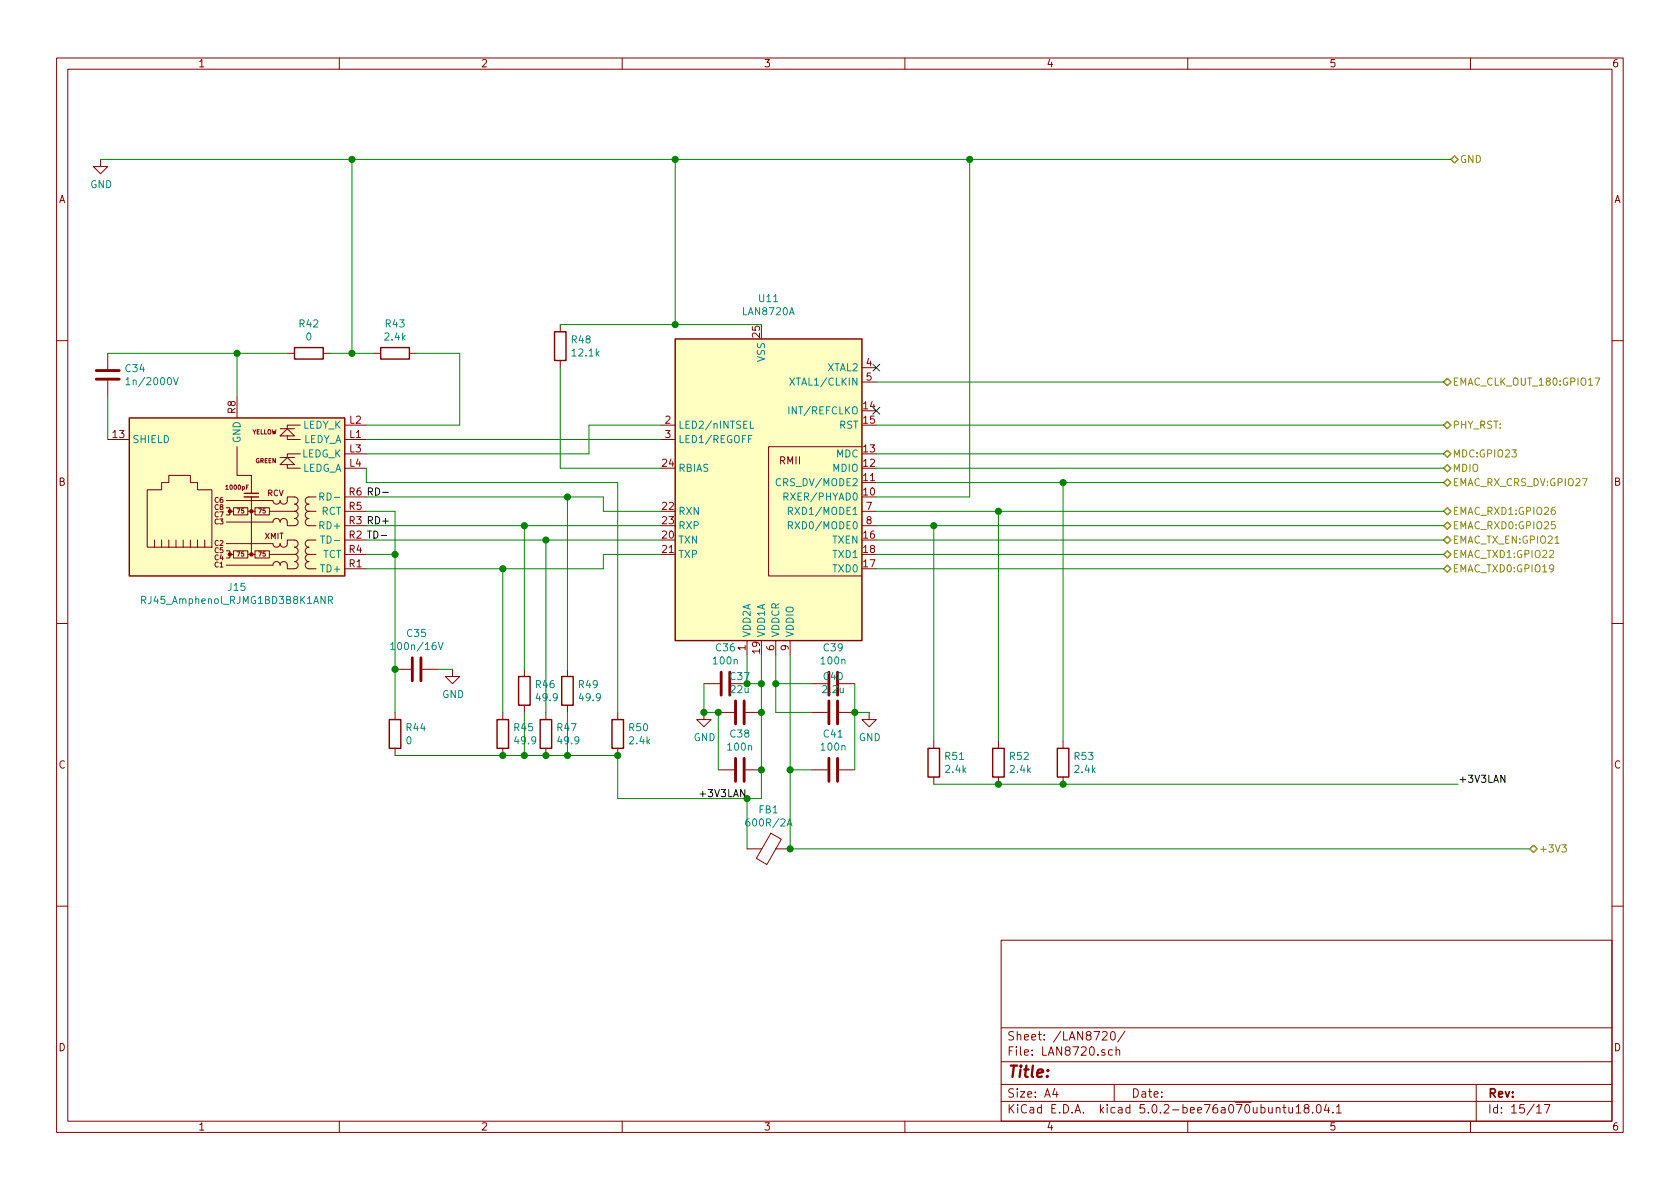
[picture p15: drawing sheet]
EESchema Schematic File Version 4
LIBS:mainPCB-cache
EELAYER 26 0
EELAYER END
$Descr A4 11693 8268
encoding utf-8
Sheet 15 17
Title ""
Date ""
Rev ""
Comp ""
Comment1 ""
Comment2 ""
Comment3 ""
Comment4 ""
$EndDescr
$Comp
L Connector:RJ45_Amphenol_RJMG1BD3B8K1ANR J15
U 1 1
P 1650 3450
F 0 "J15" H 1650 4082 50  0000 C CNN
F 1 "RJ45_Amphenol_RJMG1BD3B8K1ANR" H 1650 4173 50  0000 C CNN
F 2 "Connector_own:RJ45_Amphenol_RJMG1BD3B8K1ANR" H 1650 4150 50  0001 C CNN
F 3 "https://www.amphenolcanada.com/ProductSearch/Drawings/AC/RJMG1BD3B8K1ANR.PDF" H 1650 4250 50  0001 C CNN
	1    1650 3450
	-1   0    0    1   
$EndComp
$Comp
L Interface_Ethernet:LAN8720A U11
U 1 1
P 5300 3350
F 0 "U11" H 5250 2072 50  0000 C CNN
F 1 "LAN8720A" H 5250 2163 50  0000 C CNN
F 2 "Package_DFN_QFN:QFN-24-1EP_4x4mm_P0.5mm_EP2.6x2.6mm" H 5350 2300 50  0001 L CNN
F 3 "http://ww1.microchip.com/downloads/en/DeviceDoc/8720a.pdf" H 5100 2400 50  0001 C CNN
	1    5300 3350
	-1   0    0    1   
$EndComp
Wire Wire Line
	4200 3450 4200 3550
Wire Wire Line
	4200 3550 4600 3550
Wire Wire Line
	4200 3950 4200 3850
Wire Wire Line
	4200 3850 4600 3850
$Comp
L Device:C C34
U 1 1
P 750 2600
F 0 "C34" H 865 2646 50  0000 L CNN
F 1 "1n/2000V" H 865 2555 50  0000 L CNN
F 2 "Capacitor_SMD:C_1206_3216Metric" H 788 2450 50  0001 C CNN
F 3 "~" H 750 2600 50  0001 C CNN
	1    750  2600
	1    0    0    -1  
$EndComp
$Comp
L Device:R R42
U 1 1
P 2150 2450
F 0 "R42" V 1943 2450 50  0000 C CNN
F 1 "0" V 2034 2450 50  0000 C CNN
F 2 "Resistor_SMD:R_0805_2012Metric" V 2080 2450 50  0001 C CNN
F 3 "~" H 2150 2450 50  0001 C CNN
	1    2150 2450
	0    1    1    0   
$EndComp
Wire Wire Line
	750  3050 750  2750
Wire Wire Line
	1650 2750 1650 2450
Connection ~ 1650 2450
Wire Wire Line
	1650 2450 2000 2450
Wire Wire Line
	2550 3550 2750 3550
Wire Wire Line
	2750 3550 2750 3850
Wire Wire Line
	2550 3850 2750 3850
Wire Wire Line
	2750 3850 2750 4650
$Comp
L Device:R R48
U 1 1
P 3900 2400
F 0 "R48" H 3970 2446 50  0000 L CNN
F 1 "12.1k" H 3970 2355 50  0000 L CNN
F 2 "Resistor_SMD:R_0805_2012Metric" V 3830 2400 50  0001 C CNN
F 3 "~" H 3900 2400 50  0001 C CNN
	1    3900 2400
	1    0    0    -1  
$EndComp
$Comp
L Device:C C35
U 1 1
P 2900 4650
F 0 "C35" V 2648 4650 50  0000 C CNN
F 1 "100n/16V" V 2739 4650 50  0000 C CNN
F 2 "Capacitor_SMD:C_0805_2012Metric" H 2938 4500 50  0001 C CNN
F 3 "~" H 2900 4650 50  0001 C CNN
	1    2900 4650
	0    1    1    0   
$EndComp
Connection ~ 2750 4650
Wire Wire Line
	2750 4650 2750 4950
$Comp
L power:GND #PWR053
U 1 1
P 3150 4650
F 0 "#PWR053" H 3150 4400 50  0001 C CNN
F 1 "GND" H 3155 4477 50  0000 C CNN
F 2 "" H 3150 4650 50  0001 C CNN
F 3 "" H 3150 4650 50  0001 C CNN
	1    3150 4650
	1    0    0    -1  
$EndComp
Wire Wire Line
	3050 4650 3150 4650
$Comp
L Device:R R44
U 1 1
P 2750 5100
F 0 "R44" H 2820 5146 50  0000 L CNN
F 1 "0" H 2820 5055 50  0000 L CNN
F 2 "Resistor_SMD:R_0805_2012Metric" V 2680 5100 50  0001 C CNN
F 3 "~" H 2750 5100 50  0001 C CNN
	1    2750 5100
	1    0    0    -1  
$EndComp
$Comp
L Device:R R45
U 1 1
P 3500 5100
F 0 "R45" H 3570 5146 50  0000 L CNN
F 1 "49.9" H 3570 5055 50  0000 L CNN
F 2 "Resistor_SMD:R_0805_2012Metric" V 3430 5100 50  0001 C CNN
F 3 "~" H 3500 5100 50  0001 C CNN
	1    3500 5100
	1    0    0    -1  
$EndComp
$Comp
L Device:R R46
U 1 1
P 3650 4800
F 0 "R46" H 3720 4846 50  0000 L CNN
F 1 "49.9" H 3720 4755 50  0000 L CNN
F 2 "Resistor_SMD:R_0805_2012Metric" V 3580 4800 50  0001 C CNN
F 3 "~" H 3650 4800 50  0001 C CNN
	1    3650 4800
	1    0    0    -1  
$EndComp
$Comp
L Device:R R47
U 1 1
P 3800 5100
F 0 "R47" H 3870 5146 50  0000 L CNN
F 1 "49.9" H 3870 5055 50  0000 L CNN
F 2 "Resistor_SMD:R_0805_2012Metric" V 3730 5100 50  0001 C CNN
F 3 "~" H 3800 5100 50  0001 C CNN
	1    3800 5100
	1    0    0    -1  
$EndComp
$Comp
L Device:R R49
U 1 1
P 3950 4800
F 0 "R49" H 4020 4846 50  0000 L CNN
F 1 "49.9" H 4020 4755 50  0000 L CNN
F 2 "Resistor_SMD:R_0805_2012Metric" V 3880 4800 50  0001 C CNN
F 3 "~" H 3950 4800 50  0001 C CNN
	1    3950 4800
	1    0    0    -1  
$EndComp
Wire Wire Line
	2750 5250 3500 5250
Connection ~ 3500 5250
Wire Wire Line
	3500 5250 3650 5250
Connection ~ 3800 5250
Wire Wire Line
	3800 5250 3950 5250
Wire Wire Line
	5200 4550 5200 4750
Wire Wire Line
	5200 4750 5300 4750
Connection ~ 5300 4750
Wire Wire Line
	5300 4750 5300 4550
Wire Wire Line
	3950 4950 3950 5250
Connection ~ 3950 5250
Wire Wire Line
	3950 5250 4300 5250
Wire Wire Line
	3650 4950 3650 5250
Connection ~ 3650 5250
Wire Wire Line
	3650 5250 3800 5250
Wire Wire Line
	3950 4650 3950 3450
Wire Wire Line
	3650 4650 3650 3650
Wire Wire Line
	3800 4950 3800 3750
Wire Wire Line
	750  2450 1650 2450
$Comp
L Device:R R43
U 1 1
P 2750 2450
F 0 "R43" V 2543 2450 50  0000 C CNN
F 1 "2.4k" V 2634 2450 50  0000 C CNN
F 2 "Resistor_SMD:R_0805_2012Metric" V 2680 2450 50  0001 C CNN
F 3 "~" H 2750 2450 50  0001 C CNN
	1    2750 2450
	0    1    1    0   
$EndComp
$Comp
L Device:R R50
U 1 1
P 4300 5100
F 0 "R50" H 4370 5146 50  0000 L CNN
F 1 "2.4k" H 4370 5055 50  0000 L CNN
F 2 "Resistor_SMD:R_0805_2012Metric" V 4230 5100 50  0001 C CNN
F 3 "~" H 4300 5100 50  0001 C CNN
	1    4300 5100
	1    0    0    -1  
$EndComp
Wire Wire Line
	2550 3050 4600 3050
Wire Wire Line
	2550 2950 3200 2950
Wire Wire Line
	3200 2950 3200 2450
Wire Wire Line
	4600 2950 4100 2950
Wire Wire Line
	4100 2950 4100 3150
Wire Wire Line
	4100 3150 2550 3150
Wire Wire Line
	4300 4950 4300 3350
Wire Wire Line
	4300 3350 2550 3350
Wire Wire Line
	2550 3350 2550 3250
Wire Wire Line
	4600 3250 3900 3250
Wire Wire Line
	3900 3250 3900 2550
$Comp
L Device:C C39
U 1 1
P 5800 4750
F 0 "C39" V 5548 4750 50  0000 C CNN
F 1 "100n" V 5639 4750 50  0000 C CNN
F 2 "Capacitor_SMD:C_0805_2012Metric" H 5838 4600 50  0001 C CNN
F 3 "~" H 5800 4750 50  0001 C CNN
	1    5800 4750
	0    1    1    0   
$EndComp
$Comp
L Device:C C40
U 1 1
P 5800 4950
F 0 "C40" V 5548 4950 50  0000 C CNN
F 1 "2.2u" V 5639 4950 50  0000 C CNN
F 2 "Capacitor_SMD:C_0805_2012Metric" H 5838 4800 50  0001 C CNN
F 3 "~" H 5800 4950 50  0001 C CNN
	1    5800 4950
	0    1    1    0   
$EndComp
$Comp
L Device:C C41
U 1 1
P 5800 5350
F 0 "C41" V 5548 5350 50  0000 C CNN
F 1 "100n" V 5639 5350 50  0000 C CNN
F 2 "Capacitor_SMD:C_0805_2012Metric" H 5838 5200 50  0001 C CNN
F 3 "~" H 5800 5350 50  0001 C CNN
	1    5800 5350
	0    1    1    0   
$EndComp
Connection ~ 3500 3950
Connection ~ 3800 3750
Connection ~ 3650 3650
Connection ~ 3950 3450
Connection ~ 2750 3850
Wire Wire Line
	3500 3950 4200 3950
Wire Wire Line
	2550 3950 3500 3950
Wire Wire Line
	3800 3750 4600 3750
Wire Wire Line
	2550 3750 3800 3750
Wire Wire Line
	3650 3650 4600 3650
Wire Wire Line
	2550 3650 3650 3650
Wire Wire Line
	3950 3450 4200 3450
Wire Wire Line
	2550 3450 3950 3450
Wire Wire Line
	5300 5550 5200 5550
Wire Wire Line
	4300 5550 4300 5250
Wire Wire Line
	5300 4750 5300 4950
Connection ~ 4300 5250
$Comp
L Device:C C36
U 1 1
P 5050 4750
F 0 "C36" V 4798 4750 50  0000 C CNN
F 1 "100n" V 4889 4750 50  0000 C CNN
F 2 "Capacitor_SMD:C_0805_2012Metric" H 5088 4600 50  0001 C CNN
F 3 "~" H 5050 4750 50  0001 C CNN
	1    5050 4750
	0    1    1    0   
$EndComp
Connection ~ 5200 4750
$Comp
L Device:C C37
U 1 1
P 5150 4950
F 0 "C37" V 4898 4950 50  0000 C CNN
F 1 "22u" V 4989 4950 50  0000 C CNN
F 2 "Capacitor_SMD:C_0805_2012Metric" H 5188 4800 50  0001 C CNN
F 3 "~" H 5150 4950 50  0001 C CNN
	1    5150 4950
	0    1    1    0   
$EndComp
Connection ~ 5300 4950
Wire Wire Line
	5300 4950 5300 5350
$Comp
L Device:C C38
U 1 1
P 5150 5350
F 0 "C38" V 4898 5350 50  0000 C CNN
F 1 "100n" V 4989 5350 50  0000 C CNN
F 2 "Capacitor_SMD:C_0805_2012Metric" H 5188 5200 50  0001 C CNN
F 3 "~" H 5150 5350 50  0001 C CNN
	1    5150 5350
	0    1    1    0   
$EndComp
Connection ~ 5300 5350
Wire Wire Line
	5300 5350 5300 5550
$Comp
L power:GND #PWR054
U 1 1
P 4900 4950
F 0 "#PWR054" H 4900 4700 50  0001 C CNN
F 1 "GND" H 4905 4777 50  0000 C CNN
F 2 "" H 4900 4950 50  0001 C CNN
F 3 "" H 4900 4950 50  0001 C CNN
	1    4900 4950
	1    0    0    -1  
$EndComp
$Comp
L power:GND #PWR055
U 1 1
P 6050 4950
F 0 "#PWR055" H 6050 4700 50  0001 C CNN
F 1 "GND" H 6055 4777 50  0000 C CNN
F 2 "" H 6050 4950 50  0001 C CNN
F 3 "" H 6050 4950 50  0001 C CNN
	1    6050 4950
	1    0    0    -1  
$EndComp
Wire Wire Line
	4900 4750 4900 4950
Wire Wire Line
	5000 4950 4900 4950
Connection ~ 4900 4950
Wire Wire Line
	5000 4950 5000 5350
Connection ~ 5000 4950
Wire Wire Line
	5950 5350 5950 4950
Wire Wire Line
	5950 4950 6050 4950
Connection ~ 5950 4950
Wire Wire Line
	5500 5900 10650 5900
Wire Wire Line
	5200 5900 5200 5550
Connection ~ 5200 5550
Wire Wire Line
	5200 5550 4300 5550
$Comp
L Device:Ferrite_Bead FB1
U 1 1
P 5350 5900
F 0 "FB1" V 5076 5900 50  0000 C CNN
F 1 "600R/2A" V 5167 5900 50  0000 C CNN
F 2 "Inductor_SMD:L_0805_2012Metric" V 5280 5900 50  0001 C CNN
F 3 "~" H 5350 5900 50  0001 C CNN
	1    5350 5900
	0    1    1    0   
$EndComp
Text HLabel 10050 2650 2    50   BiDi ~ 0
EMAC_CLK_OUT_180:GPIO17
Text HLabel 10050 3950 2    50   BiDi ~ 0
EMAC_TXD0:GPIO19
Text HLabel 10050 3850 2    50   BiDi ~ 0
EMAC_TXD1:GPIO22
Text HLabel 10050 3750 2    50   BiDi ~ 0
EMAC_TX_EN:GPIO21
Text HLabel 10650 5900 2    50   BiDi ~ 0
+3V3
Text HLabel 10050 2950 2    50   BiDi ~ 0
PHY_RST:
NoConn ~ 6100 2550
NoConn ~ 6100 2850
Text HLabel 10050 3150 2    50   BiDi ~ 0
MDC:GPIO23
Text HLabel 10100 1100 2    50   BiDi ~ 0
GND
$Comp
L power:GND #PWR052
U 1 1
P 700 1100
F 0 "#PWR052" H 700 850 50  0001 C CNN
F 1 "GND" H 705 927 50  0000 C CNN
F 2 "" H 700 1100 50  0001 C CNN
F 3 "" H 700 1100 50  0001 C CNN
	1    700  1100
	1    0    0    -1  
$EndComp
Wire Wire Line
	700  1100 2450 1100
Text Label 5200 5550 2    50   ~ 0
+3V3LAN
Wire Wire Line
	6100 2650 10050 2650
Wire Wire Line
	6100 2950 10050 2950
Wire Wire Line
	10050 3150 6100 3150
Wire Wire Line
	10050 3750 6100 3750
Wire Wire Line
	10050 3850 6100 3850
Wire Wire Line
	6100 3950 10050 3950
Connection ~ 5500 5900
Wire Wire Line
	5950 4750 5950 4950
Wire Wire Line
	5500 4550 5500 5350
Wire Wire Line
	5400 4550 5400 4750
Wire Wire Line
	5400 4750 5650 4750
Wire Wire Line
	5650 4950 5400 4950
Wire Wire Line
	5400 4950 5400 4750
Connection ~ 5400 4750
Wire Wire Line
	5650 5350 5500 5350
Connection ~ 5500 5350
Wire Wire Line
	5500 5350 5500 5900
Wire Wire Line
	3900 2250 4700 2250
Wire Wire Line
	4700 2250 4700 1100
Connection ~ 4700 2250
Wire Wire Line
	4700 2250 5300 2250
Connection ~ 4700 1100
Wire Wire Line
	4700 1100 6750 1100
Wire Wire Line
	2300 2450 2450 2450
Wire Wire Line
	2450 2450 2450 1100
Connection ~ 2450 2450
Wire Wire Line
	2450 2450 2600 2450
Connection ~ 2450 1100
Wire Wire Line
	2450 1100 4700 1100
Wire Wire Line
	6100 3650 6500 3650
Wire Wire Line
	6100 3550 6950 3550
Wire Wire Line
	6100 3350 7400 3350
Text HLabel 10050 3350 2    50   BiDi ~ 0
EMAC_RX_CRS_DV:GPIO27
Text HLabel 10050 3650 2    50   BiDi ~ 0
EMAC_RXD0:GPIO25
Text HLabel 10050 3550 2    50   BiDi ~ 0
EMAC_RXD1:GPIO26
Text Label 10150 5450 0    50   ~ 0
+3V3LAN
Wire Wire Line
	10150 5450 7400 5450
$Comp
L Device:R R51
U 1 1
P 6500 5300
F 0 "R51" H 6570 5346 50  0000 L CNN
F 1 "2.4k" H 6570 5255 50  0000 L CNN
F 2 "Resistor_SMD:R_0805_2012Metric" V 6430 5300 50  0001 C CNN
F 3 "~" H 6500 5300 50  0001 C CNN
	1    6500 5300
	1    0    0    -1  
$EndComp
$Comp
L Device:R R52
U 1 1
P 6950 5300
F 0 "R52" H 7020 5346 50  0000 L CNN
F 1 "2.4k" H 7020 5255 50  0000 L CNN
F 2 "Resistor_SMD:R_0805_2012Metric" V 6880 5300 50  0001 C CNN
F 3 "~" H 6950 5300 50  0001 C CNN
	1    6950 5300
	1    0    0    -1  
$EndComp
Connection ~ 6950 5450
Wire Wire Line
	6950 5450 6500 5450
$Comp
L Device:R R53
U 1 1
P 7400 5300
F 0 "R53" H 7470 5346 50  0000 L CNN
F 1 "2.4k" H 7470 5255 50  0000 L CNN
F 2 "Resistor_SMD:R_0805_2012Metric" V 7330 5300 50  0001 C CNN
F 3 "~" H 7400 5300 50  0001 C CNN
	1    7400 5300
	1    0    0    -1  
$EndComp
Connection ~ 7400 5450
Wire Wire Line
	7400 5450 6950 5450
Wire Wire Line
	6500 5150 6500 3650
Connection ~ 6500 3650
Wire Wire Line
	6500 3650 10050 3650
Wire Wire Line
	6950 5150 6950 3550
Connection ~ 6950 3550
Wire Wire Line
	6950 3550 10050 3550
Wire Wire Line
	7400 5150 7400 3350
Connection ~ 7400 3350
Wire Wire Line
	7400 3350 10050 3350
Wire Wire Line
	2900 2450 3200 2450
Wire Wire Line
	6100 3450 6750 3450
Wire Wire Line
	6750 3450 6750 1100
Connection ~ 6750 1100
Wire Wire Line
	6750 1100 10100 1100
Wire Wire Line
	3500 3950 3500 4950
Text Label 2550 3450 0    50   ~ 0
RD-
Text Label 2550 3650 0    50   ~ 0
RD+
Text Label 2550 3750 0    50   ~ 0
TD-
Text HLabel 10050 3250 2    50   BiDi ~ 0
MDIO
Wire Wire Line
	10050 3250 6100 3250
$EndSCHEMATC
